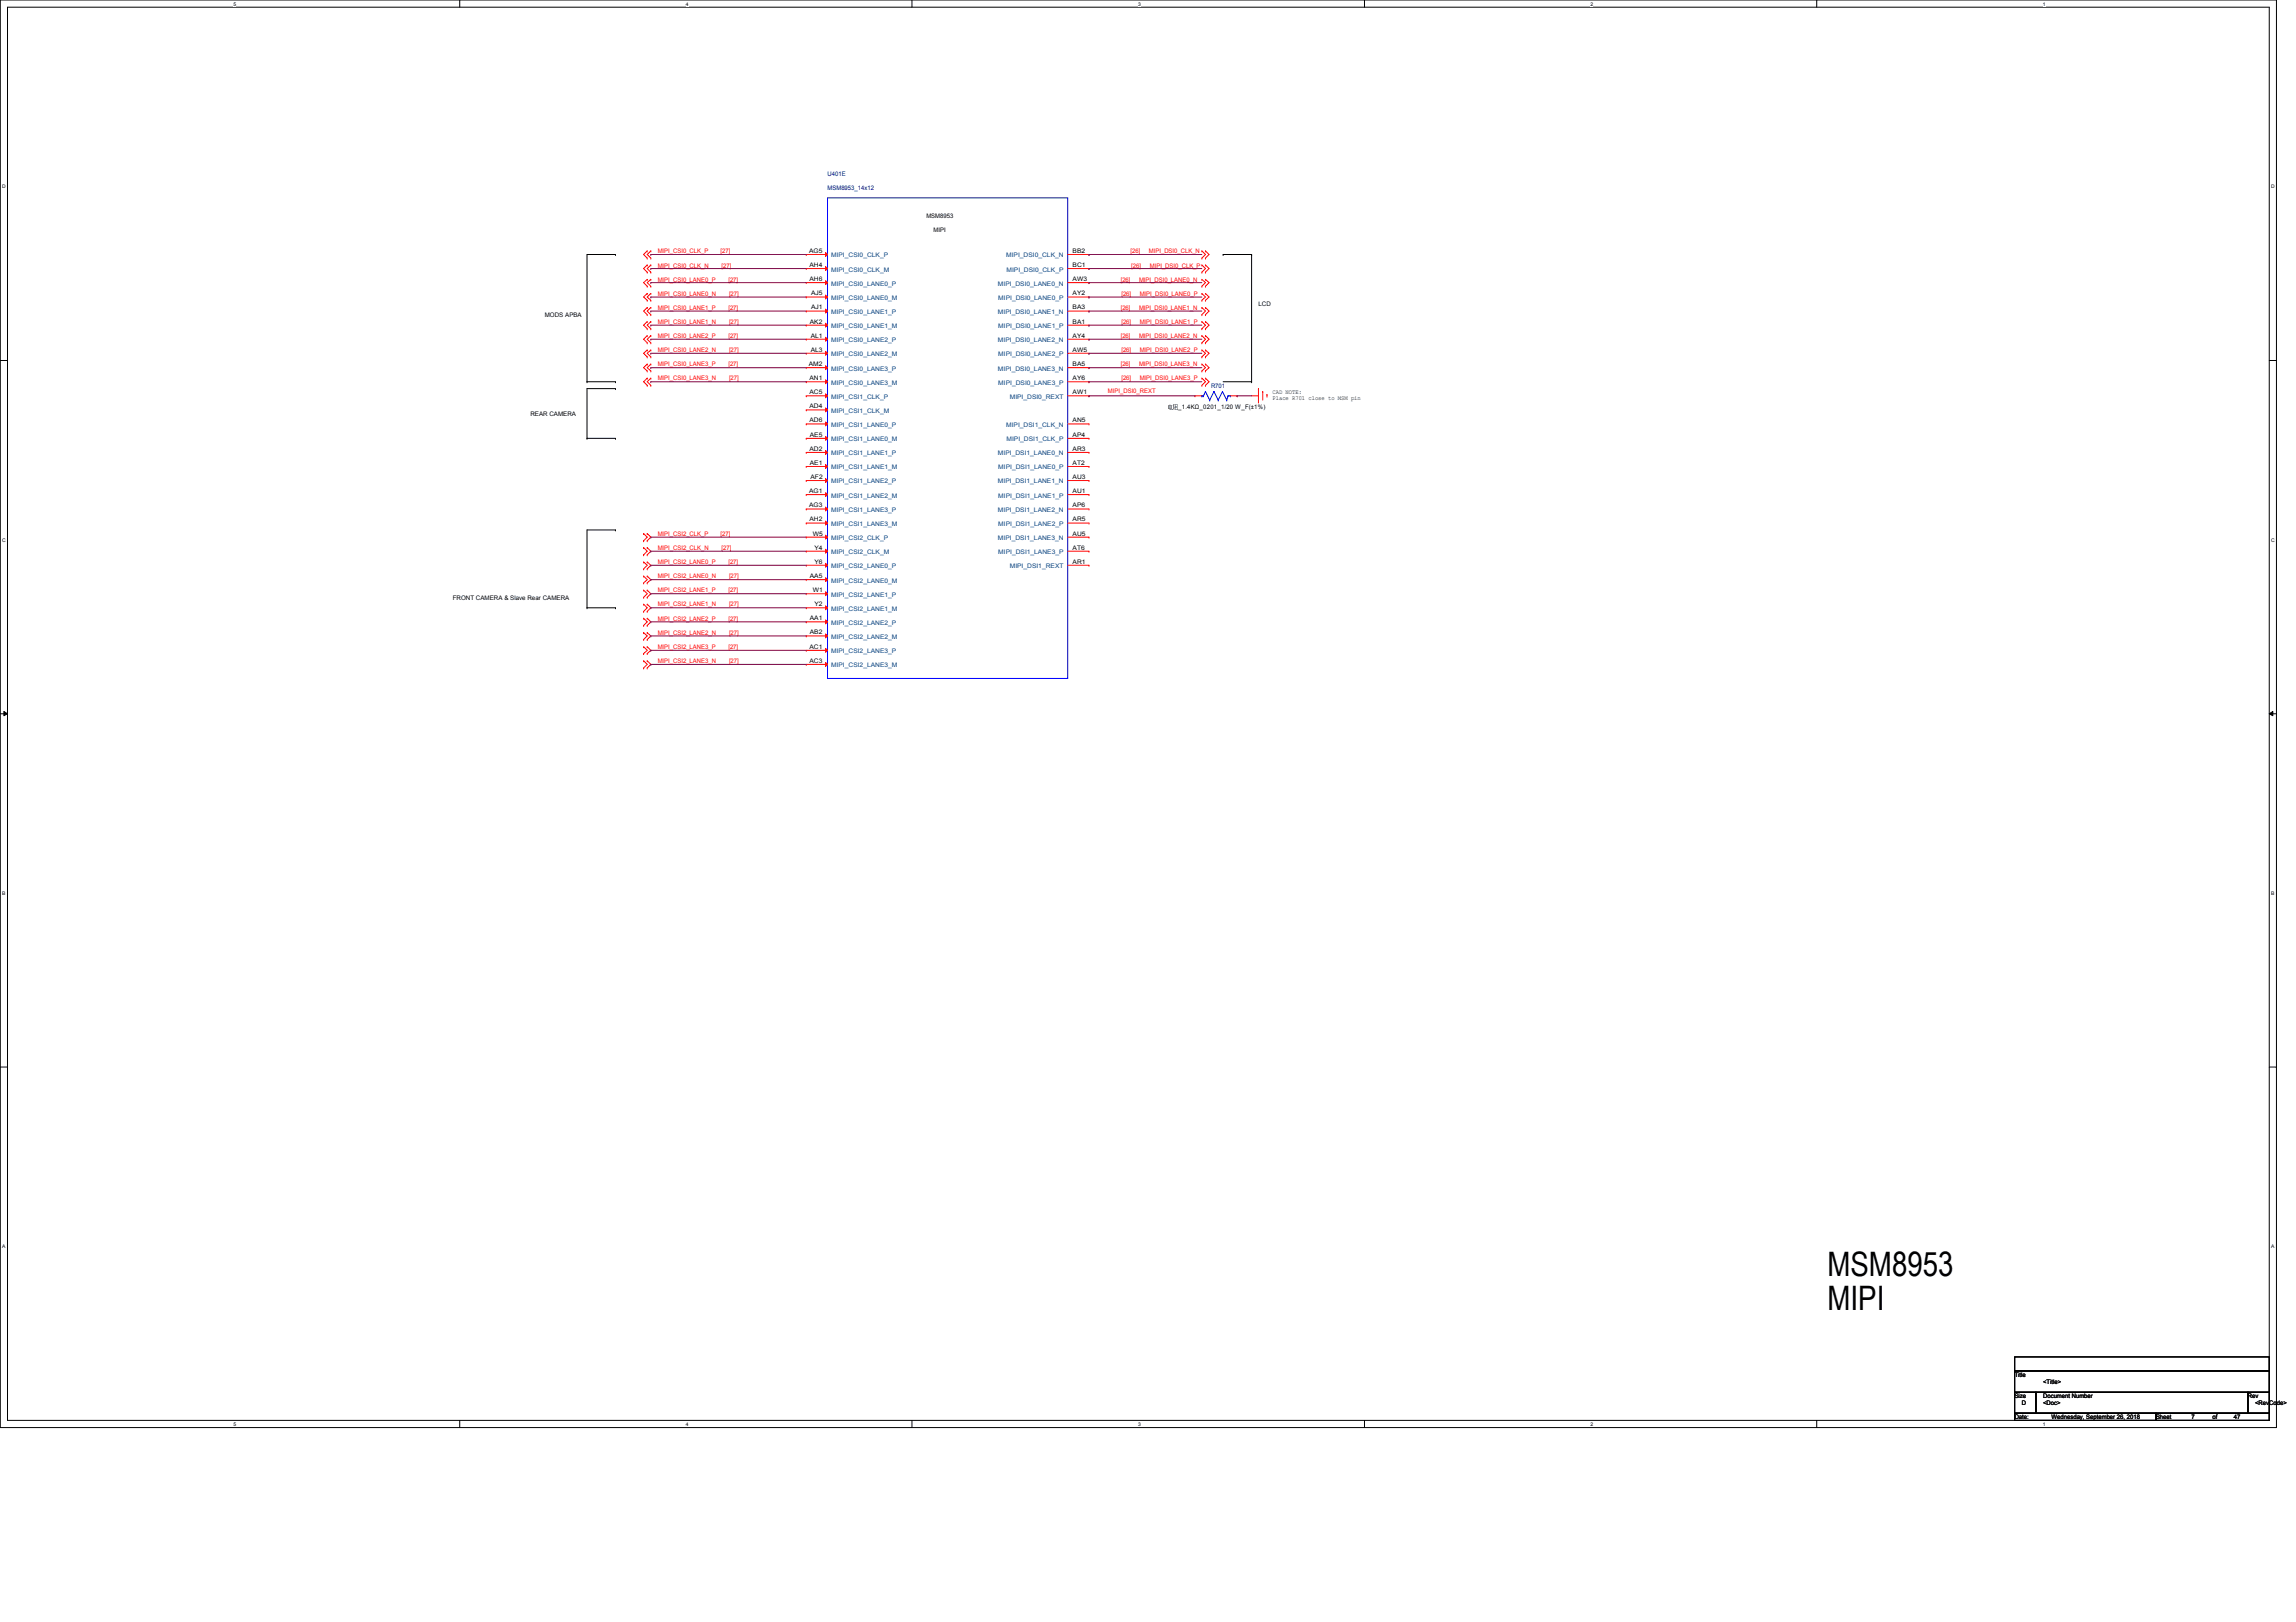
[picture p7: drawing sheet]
<svg xmlns="http://www.w3.org/2000/svg" width="297mm" height="210mm" viewBox="0 0 297 210" stroke-linecap="round" stroke-linejoin="round" font-family="sans-serif">
<defs><g id="words">
<g font-size="4.4">
<text x="236.4" y="165.1">MSM8953</text>
<text x="236.4" y="169.5">MIPI</text>
</g>
<g font-size=".8" fill="#000080">
<text x="107.1" y="22.7">U401E</text>
<text x="107.1" y="24.6">MSM8953_14x12</text>
<text x="156.7" y="50.2">R701</text>
</g>
<g font-size=".8">
<text x="119.8" y="28.2">MSM8953</text>
<text x="104.7" y="32.7">AG5</text>
<text x="104.7" y="34.5">AH4</text>
<text x="120.8" y="30.1">MIPI</text>
<text x="138.8" y="34.5">BC1</text>
<text x="138.8" y="32.7">BB2</text>
<text x="70.5" y="41">MODS APBA</text>
<text x="104.7" y="36.4">AH6</text>
<text x="104.8" y="41.9">AK2</text>
<text x="104.9" y="40">AJ1</text>
<text x="104.9" y="38.2">AJ5</text>
<text x="138.8" y="41.9">BA1</text>
<text x="138.8" y="40">BA3</text>
<text x="138.8" y="38.2">AY2</text>
<text x="138.8" y="36.4">AW3</text>
<text x="162.8" y="39.6">LCD</text>
<text x="104.6" y="47.4">AM2</text>
<text x="104.9" y="45.5">AL3</text>
<text x="104.9" y="43.7">AL1</text>
<text x="138.8" y="47.4">BA5</text>
<text x="138.8" y="45.5">AW5</text>
<text x="138.8" y="43.7">AY4</text>
<text x="68.6" y="53.8">REAR CAMERA</text>
<text x="104.7" y="52.8">AD4</text>
<text x="104.7" y="51">AC5</text>
<text x="104.7" y="49.2">AN1</text>
<text x="138.8" y="51">AW1</text>
<text x="138.8" y="49.2">AY6</text>
<text x="150.9" y="52.9">电电_1.4KΩ_0201_1/20 W_F(±1%)</text>
<text x="164.6" y="51">CAD NOTE:</text>
<text x="164.6" y="51.8">Place R701 close to MSM pin</text>
<text x="104.7" y="58.3">AD2</text>
<text x="104.7" y="54.7">AD6</text>
<text x="104.8" y="56.5">AE5</text>
<text x="138.8" y="58.3">AR3</text>
<text x="138.8" y="56.5">AP4</text>
<text x="138.8" y="54.7">AN5</text>
<text x="104.7" y="65.7">AG3</text>
<text x="104.7" y="63.8">AG1</text>
<text x="104.8" y="60.2">AE1</text>
<text x="104.9" y="62">AF2</text>
<text x="138.8" y="65.7">AP6</text>
<text x="138.8" y="63.8">AU1</text>
<text x="138.8" y="62">AU3</text>
<text x="138.8" y="60.2">AT2</text>
<text x="104.7" y="67.5">AH2</text>
<text x="105.2" y="69.3">W5</text>
<text x="105.4" y="71.1">Y4</text>
<text x="138.8" y="71.1">AT6</text>
<text x="138.8" y="69.3">AU5</text>
<text x="138.8" y="67.5">AR5</text>
<text x="58.6" y="77.6">FRONT CAMERA &amp; Slave Rear CAMERA</text>
<text x="104.8" y="74.8">AA5</text>
<text x="105.2" y="76.6">W1</text>
<text x="105.4" y="72.9">Y6</text>
<text x="138.8" y="72.9">AR1</text>
<text x="104.7" y="83.9">AC1</text>
<text x="104.8" y="82.1">AB2</text>
<text x="104.8" y="80.3">AA1</text>
<text x="105.4" y="78.4">Y2</text>
<text x="104.7" y="85.8">AC3</text>
<text x="260.6" y="178.2">Title</text>
<text x="264.3" y="179.1">&lt;Title&gt;</text>
<text x="260.6" y="180.9">Size</text>
<text x="260.6" y="183.6">Date:</text>
<text x="261.6" y="181.8">D</text>
<text x="264.3" y="180.9">Document Number</text>
<text x="264.3" y="181.8">&lt;Doc&gt;</text>
<text x="265.4" y="183.6">Wednesday, September 26, 2018</text>
<text x="278.9" y="183.6">Sheet</text>
<text x="283.5" y="183.6">7</text>
<text x="286.3" y="183.6">of</text>
<text x="289" y="183.6">47</text>
<text x="290.8" y="180.9">Rev</text>
<text x="291.8" y="181.8">&lt;RevCode&gt;</text>
</g>
<g font-size=".8" fill="#f00">
<text x="85.1" y="34.6">MIPI_CSI0_CLK_N</text>
<text x="85.1" y="32.8">MIPI_CSI0_CLK_P</text>
<text x="93.2" y="32.8">[27]</text>
<text x="93.3" y="34.6">[27]</text>
<text x="146.3" y="32.8">[26]</text>
<text x="146.3" y="34.6">[26]</text>
<text x="148.6" y="32.8">MIPI_DSI0_CLK_N</text>
<text x="148.8" y="34.6">MIPI_DSI0_CLK_P</text>
<text x="85.1" y="41.9">MIPI_CSI0_LANE1_N</text>
<text x="85.1" y="40.1">MIPI_CSI0_LANE1_P</text>
<text x="85.1" y="38.3">MIPI_CSI0_LANE0_N</text>
<text x="85.1" y="36.4">MIPI_CSI0_LANE0_P</text>
<text x="94.2" y="40.1">[27]</text>
<text x="94.2" y="36.4">[27]</text>
<text x="94.3" y="41.9">[27]</text>
<text x="94.3" y="38.3">[27]</text>
<text x="145" y="40.1">[26]</text>
<text x="145" y="36.4">[26]</text>
<text x="145.1" y="41.9">[26]</text>
<text x="145.1" y="38.3">[26]</text>
<text x="147.4" y="40.1">MIPI_DSI0_LANE1_N</text>
<text x="147.4" y="36.4">MIPI_DSI0_LANE0_N</text>
<text x="147.4" y="41.9">MIPI_DSI0_LANE1_P</text>
<text x="147.4" y="38.3">MIPI_DSI0_LANE0_P</text>
<text x="85.1" y="47.4">MIPI_CSI0_LANE3_P</text>
<text x="85.1" y="45.6">MIPI_CSI0_LANE2_N</text>
<text x="85.1" y="43.8">MIPI_CSI0_LANE2_P</text>
<text x="94.2" y="47.4">[27]</text>
<text x="94.2" y="43.8">[27]</text>
<text x="94.3" y="45.6">[27]</text>
<text x="145" y="43.8">[26]</text>
<text x="145" y="47.4">[26]</text>
<text x="145.1" y="45.6">[26]</text>
<text x="147.4" y="43.8">MIPI_DSI0_LANE2_N</text>
<text x="147.4" y="47.4">MIPI_DSI0_LANE3_N</text>
<text x="147.4" y="45.6">MIPI_DSI0_LANE2_P</text>
<text x="85.1" y="49.2">MIPI_CSI0_LANE3_N</text>
<text x="94.3" y="49.2">[27]</text>
<text x="143.3" y="50.8">MIPI_DSI0_REXT</text>
<text x="145.1" y="49.2">[26]</text>
<text x="147.4" y="49.2">MIPI_DSI0_LANE3_P</text>
<text x="85.1" y="71.2">MIPI_CSI2_CLK_N</text>
<text x="85.1" y="69.3">MIPI_CSI2_CLK_P</text>
<text x="93.2" y="69.3">[27]</text>
<text x="93.3" y="71.2">[27]</text>
<text x="85.1" y="73">MIPI_CSI2_LANE0_P</text>
<text x="85.1" y="74.8">MIPI_CSI2_LANE0_N</text>
<text x="85.1" y="76.7">MIPI_CSI2_LANE1_P</text>
<text x="94.2" y="73">[27]</text>
<text x="94.2" y="76.7">[27]</text>
<text x="94.3" y="74.8">[27]</text>
<text x="85.1" y="78.5">MIPI_CSI2_LANE1_N</text>
<text x="85.1" y="80.3">MIPI_CSI2_LANE2_P</text>
<text x="85.1" y="82.2">MIPI_CSI2_LANE2_N</text>
<text x="85.1" y="84">MIPI_CSI2_LANE3_P</text>
<text x="94.2" y="80.3">[27]</text>
<text x="94.2" y="84">[27]</text>
<text x="94.3" y="78.5">[27]</text>
<text x="94.3" y="82.2">[27]</text>
<text x="85.1" y="85.8">MIPI_CSI2_LANE3_N</text>
<text x="94.3" y="85.8">[27]</text>
</g>
<g font-size=".8" fill="#004080">
<text x="107.5" y="35.1">MIPI_CSI0_CLK_M</text>
<text x="107.5" y="33.3">MIPI_CSI0_CLK_P</text>
<text x="130.2" y="33.3">MIPI_DSI0_CLK_N</text>
<text x="130.2" y="35.1">MIPI_DSI0_CLK_P</text>
<text x="107.5" y="40.6">MIPI_CSI0_LANE1_P</text>
<text x="107.5" y="38.8">MIPI_CSI0_LANE0_M</text>
<text x="107.5" y="37">MIPI_CSI0_LANE0_P</text>
<text x="129.1" y="40.6">MIPI_DSI0_LANE1_N</text>
<text x="129.1" y="37">MIPI_DSI0_LANE0_N</text>
<text x="129.2" y="38.8">MIPI_DSI0_LANE0_P</text>
<text x="107.5" y="48">MIPI_CSI0_LANE3_P</text>
<text x="107.5" y="46.1">MIPI_CSI0_LANE2_M</text>
<text x="107.5" y="44.3">MIPI_CSI0_LANE2_P</text>
<text x="107.5" y="42.5">MIPI_CSI0_LANE1_M</text>
<text x="129.1" y="48">MIPI_DSI0_LANE3_N</text>
<text x="129.1" y="44.3">MIPI_DSI0_LANE2_N</text>
<text x="129.2" y="46.1">MIPI_DSI0_LANE2_P</text>
<text x="129.2" y="42.5">MIPI_DSI0_LANE1_P</text>
<text x="107.5" y="53.4">MIPI_CSI1_CLK_M</text>
<text x="107.5" y="51.6">MIPI_CSI1_CLK_P</text>
<text x="107.5" y="49.8">MIPI_CSI0_LANE3_M</text>
<text x="129.2" y="49.8">MIPI_DSI0_LANE3_P</text>
<text x="130.6" y="51.6">MIPI_DSI0_REXT</text>
<text x="107.5" y="58.9">MIPI_CSI1_LANE1_P</text>
<text x="107.5" y="57.1">MIPI_CSI1_LANE0_M</text>
<text x="107.5" y="55.2">MIPI_CSI1_LANE0_P</text>
<text x="129.1" y="58.9">MIPI_DSI1_LANE0_N</text>
<text x="130.2" y="55.2">MIPI_DSI1_CLK_N</text>
<text x="130.2" y="57.1">MIPI_DSI1_CLK_P</text>
<text x="107.5" y="64.4">MIPI_CSI1_LANE2_M</text>
<text x="107.5" y="62.6">MIPI_CSI1_LANE2_P</text>
<text x="107.5" y="60.7">MIPI_CSI1_LANE1_M</text>
<text x="129.1" y="62.6">MIPI_DSI1_LANE1_N</text>
<text x="129.2" y="64.4">MIPI_DSI1_LANE1_P</text>
<text x="129.2" y="60.7">MIPI_DSI1_LANE0_P</text>
<text x="107.5" y="71.7">MIPI_CSI2_CLK_M</text>
<text x="107.5" y="69.9">MIPI_CSI2_CLK_P</text>
<text x="107.5" y="68.1">MIPI_CSI1_LANE3_M</text>
<text x="107.5" y="66.3">MIPI_CSI1_LANE3_P</text>
<text x="129.1" y="69.9">MIPI_DSI1_LANE3_N</text>
<text x="129.1" y="66.3">MIPI_DSI1_LANE2_N</text>
<text x="129.2" y="71.7">MIPI_DSI1_LANE3_P</text>
<text x="129.2" y="68.1">MIPI_DSI1_LANE2_P</text>
<text x="107.5" y="77.2">MIPI_CSI2_LANE1_P</text>
<text x="107.5" y="75.4">MIPI_CSI2_LANE0_M</text>
<text x="107.5" y="73.5">MIPI_CSI2_LANE0_P</text>
<text x="130.6" y="73.5">MIPI_DSI1_REXT</text>
<text x="107.5" y="82.7">MIPI_CSI2_LANE2_M</text>
<text x="107.5" y="80.9">MIPI_CSI2_LANE2_P</text>
<text x="107.5" y="79">MIPI_CSI2_LANE1_M</text>
<text x="107.5" y="86.4">MIPI_CSI2_LANE3_M</text>
<text x="107.5" y="84.5">MIPI_CSI2_LANE3_P</text>
</g>
<g font-size=".6">
<text x="30.2" y=".7">5</text>
<text x="88.7" y=".7">4</text>
<text x="147.2" y=".7">3</text>
<text x="205.8" y=".7">2</text>
<text x="264.3" y=".7">1</text>
<text x=".3" y="24.4">D</text>
<text x="293.8" y="24.4">D</text>
<text x=".3" y="70.1">C</text>
<text x="293.8" y="70.1">C</text>
<text x=".3" y="115.8">B</text>
<text x="293.8" y="115.8">B</text>
<text x=".3" y="161.5">A</text>
<text x="293.8" y="161.5">A</text>
<text x="30.2" y="184.5">5</text>
<text x="88.7" y="184.5">4</text>
<text x="147.2" y="184.5">3</text>
<text x="205.8" y="184.5">2</text>
<text x="264.3" y="184.5">1</text>
</g>
</g></defs>
<path d="M0 0h294.5v184.7h-294.5zM1 .9h292.6v182.9h-292.6z" fill="none" stroke="#000" stroke-width=".13"/>
<g fill="#fff">
<path d="M30.2 .1h.4v.7h-.4z"/>
<path d="M30.2 183.9h.4v.8h-.4z"/>
</g>
<path d="M59.5 0v.9M59.5 183.8v.9" fill="none" stroke="#000" stroke-width=".13"/>
<g fill="#fff">
<path d="M88.7 .1h.4v.7h-.4z"/>
<path d="M88.7 183.9h.4v.8h-.4z"/>
</g>
<path d="M118 0v.9M118 183.8v.9" fill="none" stroke="#000" stroke-width=".13"/>
<g fill="#fff">
<path d="M147.2 .1h.4v.7h-.4z"/>
<path d="M147.2 183.9h.4v.8h-.4z"/>
</g>
<path d="M176.5 0v.9M176.5 183.8v.9" fill="none" stroke="#000" stroke-width=".13"/>
<g fill="#fff">
<path d="M205.8 .1h.3v.7h-.3z"/>
<path d="M205.8 183.9h.3v.8h-.3z"/>
</g>
<path d="M235 0v.9M235 183.8v.9" fill="none" stroke="#000" stroke-width=".13"/>
<g fill="#fff">
<path d="M264.3 .1h.3v.7h-.3z"/>
<path d="M264.3 183.9h.3v.8h-.3z"/>
<path d="M.3 23.8h.5v.7h-.5z"/>
<path d="M293.8 23.8h.5v.7h-.5z"/>
<path d="M.3 69.5h.5v.7h-.5z"/>
<path d="M293.8 69.5h.5v.7h-.5z"/>
</g>
<path d="M0 46.7h1M293.6 46.7h.9" fill="none" stroke="#000" stroke-width=".13"/>
<g fill="#fff">
<path d="M.3 115.2h.4v.8h-.4z"/>
<path d="M293.8 115.2h.5v.8h-.5z"/>
</g>
<path d="M0 92.4h1M.5 92.1l.5 .3-.5 .2zM293.6 92.4l.4-.3v.5zM293.6 92.4h.9" fill="none" stroke="#000" stroke-width=".13"/>
<path d="M.5 92.1l.5 .3-.5 .2zM293.6 92.4l.4-.3v.5z" fill="#000"/>
<g fill="#fff">
<path d="M.3 161h.4v.7h-.4z"/>
<path d="M293.8 161h.4v.7h-.4z"/>
</g>
<g fill="none" stroke="#000" stroke-width=".13">
<path d="M79.6 32.9h.1M79.6 32.9h-3.7v16.5M158.2 32.9h.1M158.2 32.9h3.7M161.9 32.9h.1M161.9 32.9v16.5M75.9 56.7h.1M75.9 49.4h.1M75.9 49.4h3.7M75.9 56.7h3.7M79.6 50.3h.1M79.6 56.7h.1"/>
<path d="M79.6 49.4h.1M79.6 50.3h-3.7v6.4M158.2 49.4h3.7M161.9 49.4h.1M75.9 78.7h.1M75.9 78.7h3.7M79.6 78.7h.1M79.6 68.6h.1M79.6 68.6h-3.7v10.1M0 138.1h1M293.6 138.1h.9M260.6 175.6h33v1.8h-33z"/>
<path d="M260.6 177.4h33v2.8h-33zM260.6 180.2h2.8v2.7h-2.8zM260.6 182.9h18.3v.9h-18.3zM263.4 180.2h27.4v2.7h-27.4zM278.9 182.9h14.7v.9h-14.7zM290.8 180.2h2.8v2.7h-2.8z"/>
</g>
<g fill="none" stroke="#f00" stroke-width=".13">
<path d="M83.7 39.8h.1M83.7 38h.1M83.7 38.9h.1M83.7 36.2h.1M83.7 37h.1M83.7 34.3h.1M83.7 35.2h.1M83.7 32.5h.1M83.7 33.4h.1M83.7 39.8l-.4 .5 .4 .4M83.7 38l-.4 .4 .4 .5M83.7 36.2l-.4 .4 .4 .4"/>
<path d="M83.7 34.3l-.4 .5 .4 .4M83.7 32.5l-.4 .4 .4 .5M84.2 39.8h.1M84.2 38h.1M84.2 38.9h.1M84.2 36.2h.1M84.2 37h.1M84.2 34.3h.1M84.2 35.2h.1M84.2 32.5h.1M84.2 33.4h.1M84.2 39.8l-.5 .5 .5 .4"/>
<path d="M84.2 38l-.5 .4 .5 .5M84.2 36.2l-.5 .4 .5 .4M84.2 34.3l-.5 .5 .5 .4M84.2 32.5l-.5 .4 .5 .5M138.1 38.4h2.8M138.1 36.6h2.8M138.1 34.8h2.8M138.1 32.9h2.8M140.9 38.4h.1M140.9 36.6h.1M140.9 34.8h.1M140.9 32.9h.1"/>
<path d="M155.5 34.3h.1M155.5 35.2h.1M155.5 32.5h.1M155.5 33.4h.1M155.5 39.8h.1M155.5 38h.1M155.5 38.9h.1M155.5 36.2h.1M155.5 37h.1M155.5 34.3l.5 .5-.5 .4M155.5 32.5l.5 .4-.5 .5M155.5 39.8l.5 .5-.5 .4"/>
<path d="M155.5 38l.5 .4-.5 .5M155.5 36.2l.5 .4-.5 .4M156 34.3h.1M156 35.2h.1M156 32.5h.1M156 33.4h.1M156 39.8h.1M156 38h.1M156 38.9h.1M156 36.2h.1M156 37h.1M156 34.3l.4 .5-.4 .4"/>
<path d="M156 32.5l.4 .4-.4 .5M156 39.8l.4 .5-.4 .4M156 38l.4 .4-.4 .5M156 36.2l.4 .4-.4 .4M83.7 48.9h.1M83.7 49.9h.1M83.7 47.1h.1M83.7 48h.1M83.7 45.3h.1M83.7 46.2h.1M83.7 43.4h.1M83.7 44.4h.1"/>
<path d="M83.7 41.6h.1M83.7 42.5h.1M83.7 40.7h.1M83.7 48.9l-.4 .5 .4 .5M83.7 47.1l-.4 .5 .4 .4M83.7 45.3l-.4 .4 .4 .5M83.7 43.4l-.4 .5 .4 .5M83.7 41.6l-.4 .5 .4 .4M84.2 48.9h.1M84.2 49.9h.1M84.2 47.1h.1M84.2 48h.1"/>
<path d="M84.2 45.3h.1M84.2 46.2h.1M84.2 43.4h.1M84.2 44.4h.1M84.2 41.6h.1M84.2 42.5h.1M84.2 40.7h.1M84.2 48.9l-.5 .5 .5 .5M84.2 47.1l-.5 .5 .5 .4M84.2 45.3l-.5 .4 .5 .5M84.2 43.4l-.5 .5 .5 .5M84.2 41.6l-.5 .5 .5 .4"/>
<path d="M138.1 51.2h2.8M138.1 58.5h2.8M138.1 56.7h2.8M138.1 54.9h2.8M138.1 49.4h2.8M138.1 47.6h2.8M138.1 45.7h2.8M138.1 43.9h2.8M138.1 42.1h2.8M138.1 40.3h2.8M140.9 58.5h.1M140.9 56.7h.1"/>
<path d="M140.9 54.9h.1M140.9 51.2h.1M140.9 49.4h.1M140.9 47.6h.1M140.9 45.7h.1M140.9 43.9h.1M140.9 42.1h.1M140.9 40.3h.1M154.6 51.2h.1M154.6 51.2h.9M155.5 41.6h.1M155.5 42.5h.1"/>
<path d="M155.5 40.7h.1M155.5 43.4h.1M155.5 44.4h.1M155.5 45.3h.1M155.5 46.2h.1M155.5 47.1h.1M155.5 48h.1M155.5 48.9h.1M155.5 49.9h.1M155.5 41.6l.5 .5-.5 .4M155.5 43.4l.5 .5-.5 .5M155.5 45.3l.5 .4-.5 .5"/>
<path d="M155.5 47.1l.5 .5-.5 .4M155.5 48.9l.5 .5-.5 .5M156 41.6h.1M156 42.5h.1M156 40.7h.1M156 43.4h.1M156 44.4h.1M156 45.3h.1M156 46.2h.1M156 47.1h.1M156 48h.1M156 48.9h.1"/>
<path d="M156 49.9h.1M156 41.6l.4 .5-.4 .4M156 43.4l.4 .5-.4 .5M156 45.3l.4 .4-.4 .5M156 47.1l.4 .5-.4 .4M156 48.9l.4 .5-.4 .5M159.2 51.2h.9M160.1 51.2h.1M161.9 51.2h.9M162.8 51.2h.1M162.8 50.3h.1M162.8 50.3v1.9"/>
<path d="M163.4 50.7h.1M163.4 50.7v1.1M163.9 51.1h.1M163.9 51.1v.3M83.3 72.7h.1M83.3 73.6h.1M83.3 74.5h.1M83.3 75.4h.1M83.3 70.9h.1M83.3 71.8h.1M83.3 69h.1M83.3 70h.1"/>
<path d="M83.3 78.2h.1M83.3 79.1h.1M83.3 76.4h.1M83.3 77.3h.1M83.3 72.7l.4 .5-.4 .4M83.3 74.5l.4 .5-.4 .4M83.3 70.9l.4 .4-.4 .5M83.3 69l.4 .5-.4 .5M83.3 78.2l.4 .5-.4 .4M83.3 76.4l.4 .4-.4 .5M83.7 73.6h.1M83.7 72.7h.1"/>
<path d="M83.7 75.4h.1M83.7 74.5h.1M83.7 71.8h.1M83.7 70.9h.1M83.7 70h.1M83.7 69h.1M83.7 79.1h.1M83.7 78.2h.1M83.7 77.3h.1M83.7 76.4h.1M83.7 72.7l.5 .5-.5 .4M83.7 74.5l.5 .5-.5 .4"/>
<path d="M83.7 70.9l.5 .4-.5 .5M83.7 69l.5 .5-.5 .5M83.7 78.2l.5 .5-.5 .4M83.7 76.4l.5 .4-.5 .5M138.1 73.2h2.8M138.1 71.3h2.8M138.1 69.5h2.8M138.1 67.7h2.8M138.1 65.9h2.8M138.1 64h2.8M138.1 62.2h2.8M138.1 60.4h2.8"/>
<path d="M140.9 73.2h.1M140.9 71.3h.1M140.9 69.5h.1M140.9 67.7h.1M140.9 65.9h.1M140.9 64h.1M140.9 62.2h.1M140.9 60.4h.1M83.3 80h.1M83.3 80.9h.1M83.3 81.9h.1M83.3 82.8h.1"/>
<path d="M83.3 85.5h.1M83.3 86.4h.1M83.3 83.7h.1M83.3 84.6h.1M83.3 80l.4 .5-.4 .4M83.3 81.9l.4 .4-.4 .5M83.3 85.5l.4 .5-.4 .4M83.3 83.7l.4 .5-.4 .4M83.7 80.9h.1M83.7 80h.1M83.7 82.8h.1M83.7 81.9h.1"/>
<path d="M83.7 86.4h.1M83.7 85.5h.1M83.7 84.6h.1M83.7 83.7h.1M83.7 80l.5 .5-.5 .4M83.7 81.9l.5 .4-.5 .5M83.7 85.5l.5 .5-.5 .4M83.7 83.7l.5 .5-.5 .4"/>
</g>
<g fill="none" stroke="#00f" stroke-width=".13">
<path d="M107.1 25.6h31v62.2h-31zM155.5 51.2h.1M155.5 51.2h.2M155.7 51.2h.1M156 50.7h.1M156 50.7l.5 1.1M156 50.7l-.3 .5M156.5 51.8h.1M157.1 50.7h.1M157.1 50.7l.5 1.1M157.1 50.7l-.6 1.1M157.6 51.8h.1"/>
<path d="M158.2 50.7h.1M158.2 50.7l.5 1.1M158.2 50.7l-.6 1.1M158.7 51.8h.1M158.9 51.2h.1M158.9 51.2h.3M158.9 51.2l-.2 .6M159.2 51.2h.1"/>
</g>
<path d="M106.8 85.7l.3 .3-.3 .2z" fill="#f00"/>
<path d="M104.3 86h.1M104.3 86h2.8M106.8 85.7l.3 .3-.3 .2z" fill="none" stroke="#f00" stroke-width=".13"/>
<path d="M106.8 83.9l.3 .3-.3 .2z" fill="#f00"/>
<path d="M104.3 84.2h.1M104.3 84.2h2.8M106.8 83.9l.3 .3-.3 .2z" fill="none" stroke="#f00" stroke-width=".13"/>
<path d="M106.8 82l.3 .3-.3 .2z" fill="#f00"/>
<path d="M104.3 82.3h.1M104.3 82.3h2.8M106.8 82l.3 .3-.3 .2z" fill="none" stroke="#f00" stroke-width=".13"/>
<path d="M106.8 80.2l.3 .3-.3 .2z" fill="#f00"/>
<path d="M104.3 80.5h.1M104.3 80.5h2.8M106.8 80.2l.3 .3-.3 .2z" fill="none" stroke="#f00" stroke-width=".13"/>
<path d="M106.8 78.4l.3 .3-.3 .2z" fill="#f00"/>
<path d="M104.3 78.7h.1M104.3 78.7h2.8M106.8 78.4l.3 .3-.3 .2z" fill="none" stroke="#f00" stroke-width=".13"/>
<path d="M106.8 76.6l.3 .2-.3 .3z" fill="#f00"/>
<path d="M104.3 76.8h.1M104.3 76.8h2.8M106.8 76.6l.3 .2-.3 .3z" fill="none" stroke="#f00" stroke-width=".13"/>
<path d="M106.8 74.8l.3 .2-.3 .3z" fill="#f00"/>
<path d="M104.3 75h.1M104.3 75h2.8M106.8 74.8l.3 .2-.3 .3z" fill="none" stroke="#f00" stroke-width=".13"/>
<path d="M106.8 72.9l.3 .3-.3 .2z" fill="#f00"/>
<path d="M104.3 73.2h.1M104.3 73.2h2.8M106.8 72.9l.3 .3-.3 .2z" fill="none" stroke="#f00" stroke-width=".13"/>
<path d="M106.8 71.1l.3 .2-.3 .3z" fill="#f00"/>
<path d="M104.3 71.3h.1M104.3 71.3h2.8M106.8 71.1l.3 .2-.3 .3z" fill="none" stroke="#f00" stroke-width=".13"/>
<path d="M106.8 69.3l.3 .2-.3 .3z" fill="#f00"/>
<path d="M104.3 69.5h.1M104.3 69.5h2.8M106.8 69.3l.3 .2-.3 .3z" fill="none" stroke="#f00" stroke-width=".13"/>
<path d="M106.8 67.4l.3 .3-.3 .2z" fill="#f00"/>
<path d="M104.3 67.7h.1M104.3 67.7h2.8M106.8 67.4l.3 .3-.3 .2z" fill="none" stroke="#f00" stroke-width=".13"/>
<path d="M106.8 65.6l.3 .3-.3 .2z" fill="#f00"/>
<path d="M104.3 65.9h.1M104.3 65.9h2.8M106.8 65.6l.3 .3-.3 .2z" fill="none" stroke="#f00" stroke-width=".13"/>
<path d="M106.8 63.8l.3 .2-.3 .3z" fill="#f00"/>
<path d="M104.3 64h.1M104.3 64h2.8M106.8 63.8l.3 .2-.3 .3z" fill="none" stroke="#f00" stroke-width=".13"/>
<path d="M106.8 61.9l.3 .3-.3 .2z" fill="#f00"/>
<path d="M104.3 62.2h.1M104.3 62.2h2.8M106.8 61.9l.3 .3-.3 .2z" fill="none" stroke="#f00" stroke-width=".13"/>
<path d="M106.8 60.1l.3 .3-.3 .2z" fill="#f00"/>
<path d="M104.3 60.4h.1M104.3 60.4h2.8M106.8 60.1l.3 .3-.3 .2z" fill="none" stroke="#f00" stroke-width=".13"/>
<path d="M106.8 58.3l.3 .2-.3 .3z" fill="#f00"/>
<path d="M104.3 58.5h.1M104.3 58.5h2.8M106.8 58.3l.3 .2-.3 .3z" fill="none" stroke="#f00" stroke-width=".13"/>
<path d="M106.8 56.5l.3 .2-.3 .3z" fill="#f00"/>
<path d="M104.3 56.7h.1M104.3 56.7h2.8M106.8 56.5l.3 .2-.3 .3z" fill="none" stroke="#f00" stroke-width=".13"/>
<path d="M106.8 54.6l.3 .3-.3 .2z" fill="#f00"/>
<path d="M104.3 54.9h.1M104.3 54.9h2.8M106.8 54.6l.3 .3-.3 .2z" fill="none" stroke="#f00" stroke-width=".13"/>
<path d="M106.8 52.8l.3 .2-.3 .3z" fill="#f00"/>
<path d="M104.3 53h.1M104.3 53h2.8M106.8 52.8l.3 .2-.3 .3z" fill="none" stroke="#f00" stroke-width=".13"/>
<path d="M106.8 51l.3 .2-.3 .3z" fill="#f00"/>
<path d="M104.3 51.2h.1M104.3 51.2h2.8M106.8 51l.3 .2-.3 .3z" fill="none" stroke="#f00" stroke-width=".13"/>
<path d="M106.8 49.1l.3 .3-.3 .3z" fill="#f00"/>
<path d="M104.3 49.4h.1M104.3 49.4h2.8M106.8 49.1l.3 .3-.3 .3z" fill="none" stroke="#f00" stroke-width=".13"/>
<path d="M106.8 47.3l.3 .3-.3 .2z" fill="#f00"/>
<path d="M104.3 47.6h.1M104.3 47.6h2.8M106.8 47.3l.3 .3-.3 .2z" fill="none" stroke="#f00" stroke-width=".13"/>
<path d="M106.8 45.5l.3 .2-.3 .3z" fill="#f00"/>
<path d="M104.3 45.7h.1M104.3 45.7h2.8M106.8 45.5l.3 .2-.3 .3z" fill="none" stroke="#f00" stroke-width=".13"/>
<path d="M106.8 43.6l.3 .3-.3 .3z" fill="#f00"/>
<path d="M104.3 43.9h.1M104.3 43.9h2.8M106.8 43.6l.3 .3-.3 .3z" fill="none" stroke="#f00" stroke-width=".13"/>
<path d="M106.8 41.8l.3 .3-.3 .2z" fill="#f00"/>
<path d="M104.3 42.1h.1M104.3 42.1h2.8M106.8 41.8l.3 .3-.3 .2z" fill="none" stroke="#f00" stroke-width=".13"/>
<path d="M106.8 40l.3 .3-.3 .2z" fill="#f00"/>
<path d="M104.3 40.3h.1M104.3 40.3h2.8M106.8 40l.3 .3-.3 .2z" fill="none" stroke="#f00" stroke-width=".13"/>
<path d="M106.8 38.2l.3 .2-.3 .3z" fill="#f00"/>
<path d="M104.3 38.4h.1M104.3 38.4h2.8M106.8 38.2l.3 .2-.3 .3z" fill="none" stroke="#f00" stroke-width=".13"/>
<path d="M106.8 36.3l.3 .3-.3 .2z" fill="#f00"/>
<path d="M104.3 36.6h.1M104.3 36.6h2.8M106.8 36.3l.3 .3-.3 .2z" fill="none" stroke="#f00" stroke-width=".13"/>
<path d="M106.8 34.5l.3 .3-.3 .2z" fill="#f00"/>
<path d="M104.3 34.8h.1M104.3 34.8h2.8M106.8 34.5l.3 .3-.3 .2z" fill="none" stroke="#f00" stroke-width=".13"/>
<path d="M106.8 32.7l.3 .2-.3 .3z" fill="#f00"/>
<path d="M104.3 32.9h.1M104.3 32.9h2.8M106.8 32.7l.3 .2-.3 .3z" fill="none" stroke="#f00" stroke-width=".13"/>
<g fill="none" stroke="#800040" stroke-width=".13">
<path d="M84.2 32.9h.1M84.2 34.8h.1M84.2 36.6h.1M84.2 38.4h.1M84.2 34.8h20.1M84.2 36.6h20.1M84.2 38.4h20.1M84.2 32.9h20.1M140.9 34.8h.1M140.9 36.6h.1M140.9 38.4h.1M140.9 32.9h.1"/>
<path d="M140.9 34.8h14.6M140.9 36.6h14.6M140.9 38.4h14.6M140.9 32.9h14.6M84.2 40.3h.1M84.2 42.1h.1M84.2 43.9h.1M84.2 45.7h.1M84.2 47.6h.1M84.2 49.4h.1M84.2 40.3h20.1M84.2 42.1h20.1"/>
<path d="M84.2 45.7h20.1M84.2 43.9h20.1M84.2 49.4h20.1M84.2 47.6h20.1M140.9 40.3h.1M140.9 42.1h.1M140.9 45.7h.1M140.9 43.9h.1M140.9 49.4h.1M140.9 47.6h.1M140.9 51.2h.1M140.9 40.3h14.6"/>
<path d="M140.9 42.1h14.6M140.9 45.7h14.6M140.9 43.9h14.6M140.9 49.4h14.6M140.9 47.6h14.6M140.9 51.2h13.7M160.1 51.2h.1M160.1 51.2h1.8M84.2 75h.1M84.2 73.2h.1M84.2 69.5h.1M84.2 71.3h.1"/>
<path d="M84.2 78.7h.1M84.2 76.8h.1M84.2 75h20.1M84.2 73.2h20.1M84.2 69.5h20.1M84.2 71.3h20.1M84.2 78.7h20.1M84.2 76.8h20.1M84.2 82.3h.1M84.2 80.5h.1M84.2 86h.1M84.2 84.2h.1"/>
<path d="M84.2 82.3h20.1M84.2 80.5h20.1M84.2 86h20.1M84.2 84.2h20.1"/>
</g>
<use href="#words"/>
</svg>
